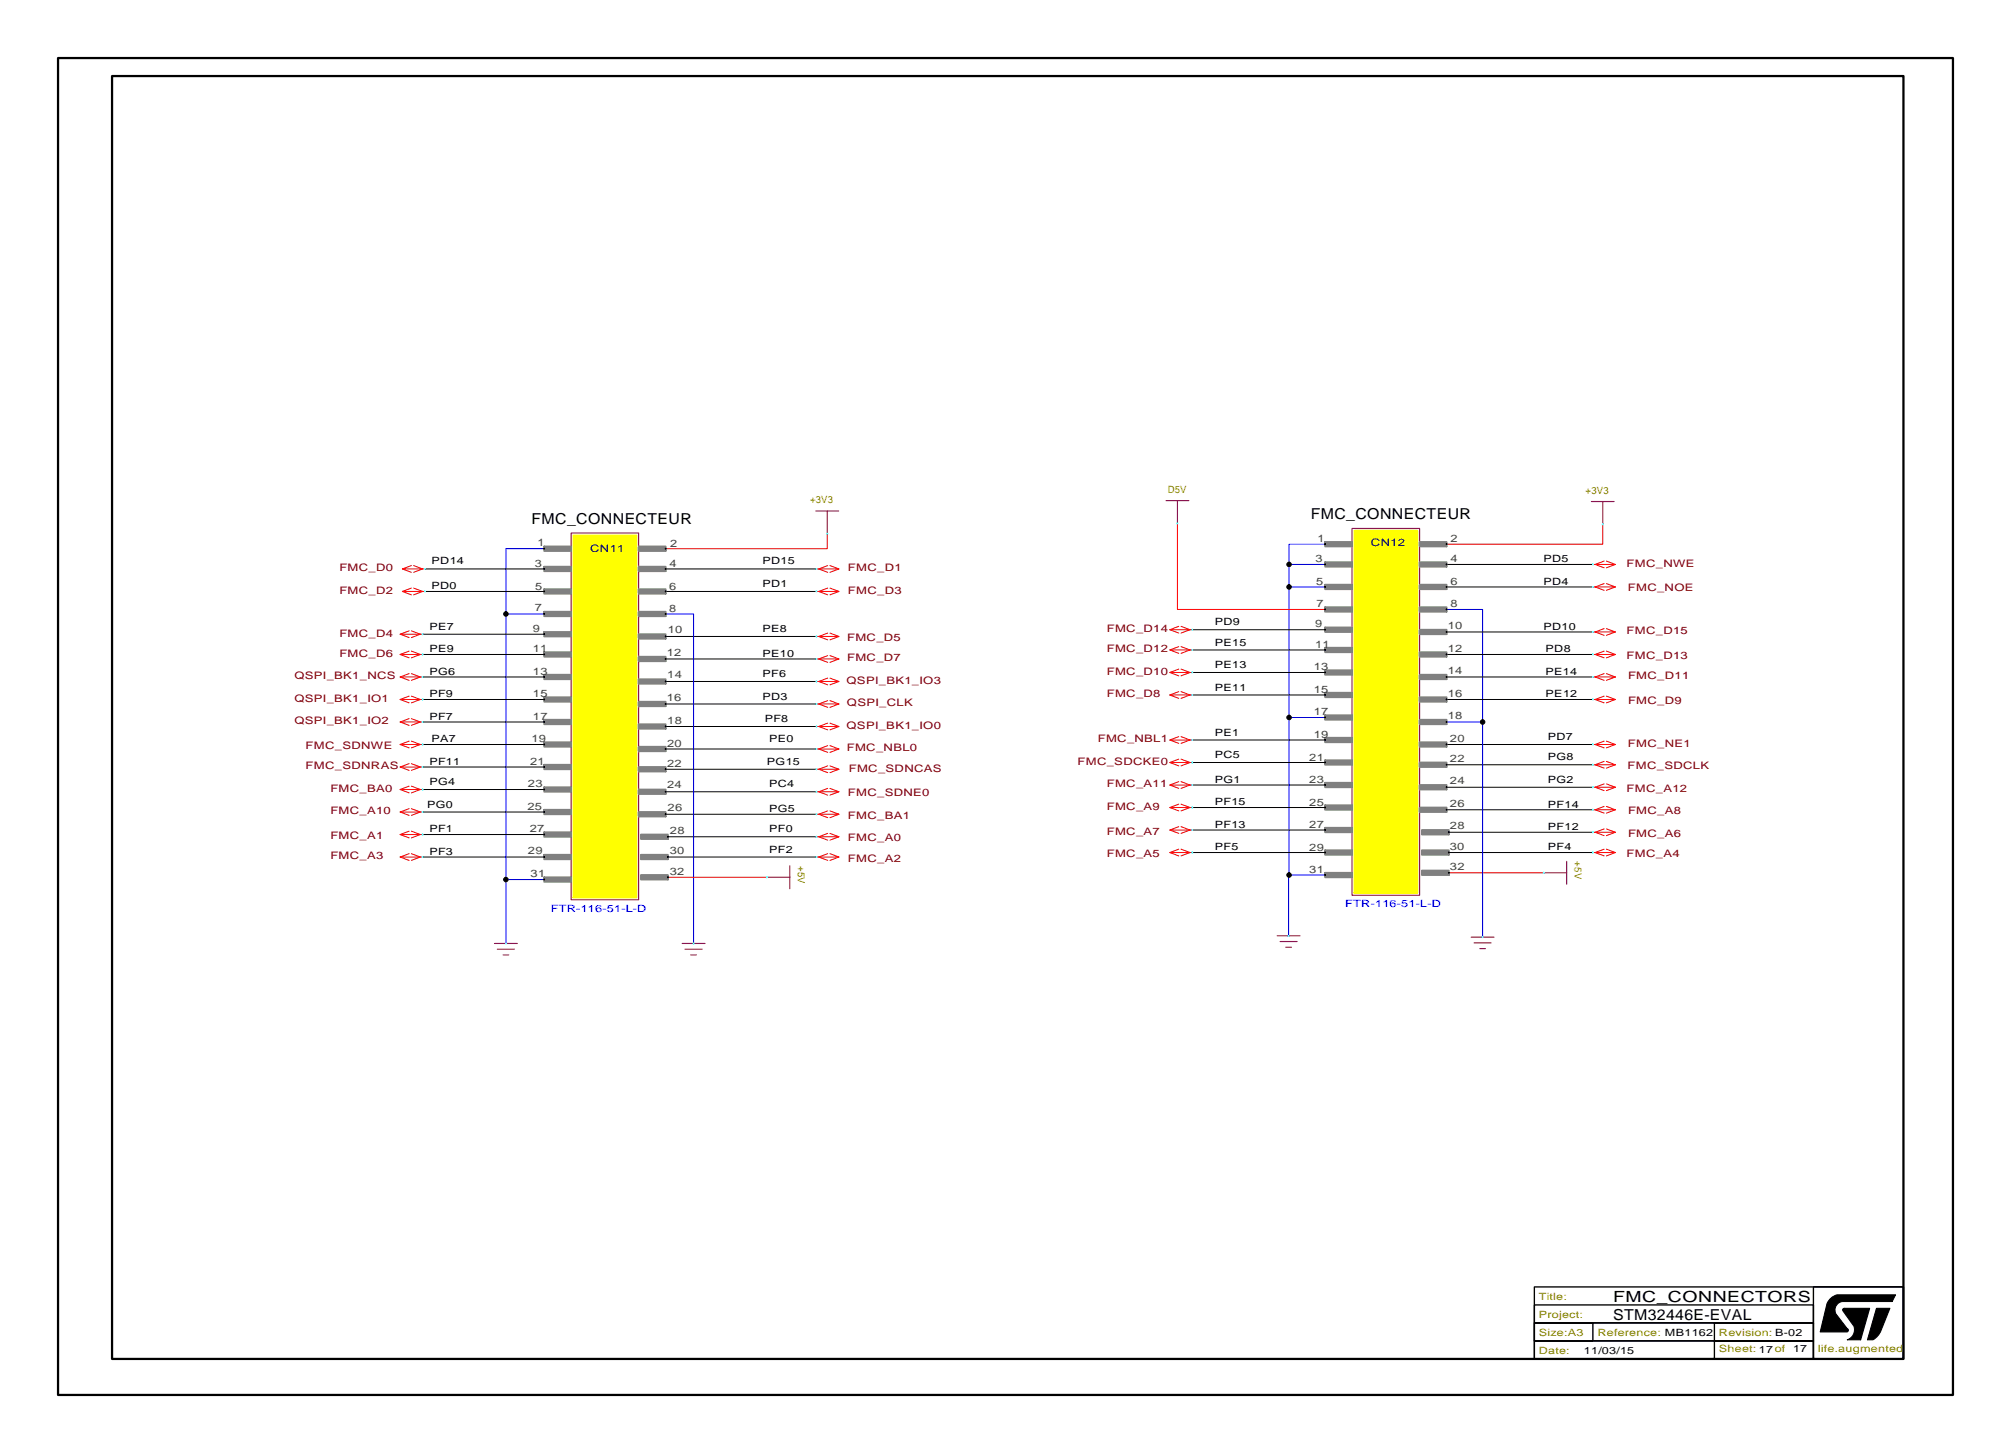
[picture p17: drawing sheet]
<svg xmlns="http://www.w3.org/2000/svg" width="447mm" height="323mm" viewBox="0 0 447 323" stroke-linecap="round" stroke-linejoin="round" font-family="sans-serif">
<defs><g id="words">
<g font-size="3.4">
<text x="118.1" y="116.5">FMC_CONNECTEUR</text>
<text x="291.2" y="115.3">FMC_CONNECTEUR</text>
<text x="358.4" y="293.2">STM32446E-EVAL</text>
<text x="358.4" y="289.1">FMC_CONNECTORS</text>
</g>
<g font-size="2.3" fill="#404040">
<text x="118.8" y="125.9">3</text>
<text x="119.4" y="121.2">1</text>
<text x="148.8" y="125.9">4</text>
<text x="148.9" y="121.6">2</text>
<text x="292.3" y="124.9">3</text>
<text x="292.7" y="120.3">1</text>
<text x="322.3" y="120.4">2</text>
<text x="322.3" y="124.9">4</text>
<text x="118.9" y="131">5</text>
<text x="148.7" y="131">6</text>
<text x="292.4" y="130">5</text>
<text x="322.3" y="129.9">6</text>
<text x="118.8" y="135.8">7</text>
<text x="148.7" y="135.9">8</text>
<text x="292.5" y="134.9">7</text>
<text x="322.3" y="134.9">8</text>
<text x="118.4" y="140.4">9</text>
<text x="148.3" y="140.7">10</text>
<text x="292.2" y="143.9">11</text>
<text x="292.2" y="139.4">9</text>
<text x="321.6" y="139.8">10</text>
<text x="118.4" y="144.9">11</text>
<text x="118.4" y="149.9">13</text>
<text x="148.1" y="145.6">12</text>
<text x="291.9" y="148.9">13</text>
<text x="321.6" y="144.8">12</text>
<text x="321.6" y="149.8">14</text>
<text x="118.4" y="154.9">15</text>
<text x="148.1" y="155.7">16</text>
<text x="148.2" y="150.5">14</text>
<text x="291.9" y="153.9">15</text>
<text x="321.6" y="154.8">16</text>
<text x="118.4" y="159.9">17</text>
<text x="148.2" y="160.9">18</text>
<text x="291.9" y="158.9">17</text>
<text x="321.6" y="159.8">18</text>
<text x="118.1" y="164.9">19</text>
<text x="148.2" y="165.9">20</text>
<text x="291.9" y="163.9">19</text>
<text x="322.1" y="164.7">20</text>
<text x="117.8" y="169.9">21</text>
<text x="148.2" y="170.3">22</text>
<text x="290.9" y="174">23</text>
<text x="290.9" y="169">21</text>
<text x="322.1" y="169.2">22</text>
<text x="117.2" y="180">25</text>
<text x="117.3" y="174.9">23</text>
<text x="148.2" y="175.1">24</text>
<text x="290.9" y="179">25</text>
<text x="322.1" y="179.2">26</text>
<text x="322.1" y="174.2">24</text>
<text x="117.7" y="184.9">27</text>
<text x="148.3" y="180.2">26</text>
<text x="148.8" y="185.2">28</text>
<text x="290.9" y="184">27</text>
<text x="322.1" y="184.2">28</text>
<text x="117.3" y="189.8">29</text>
<text x="148.8" y="189.8">30</text>
<text x="290.9" y="189">29</text>
<text x="322.1" y="188.7">30</text>
<text x="117.9" y="194.9">31</text>
<text x="148.8" y="194.3">32</text>
<text x="290.9" y="194">31</text>
<text x="322.1" y="193.2">32</text>
</g>
<g font-size="2.3" fill="#000080">
<text x="131.1" y="122.5">CN11</text>
<text x="304.6" y="121.4">CN12</text>
</g>
<g font-size="2.3" fill="#800000">
<text x="361.4" y="125.9">FMC_NWE</text>
<text x="75.4" y="131.9">FMC_D2</text>
<text x="75.4" y="126.9">FMC_D0</text>
<text x="188.4" y="131.9">FMC_D3</text>
<text x="188.4" y="126.9">FMC_D1</text>
<text x="361.7" y="131.4">FMC_NOE</text>
<text x="75.4" y="141.4">FMC_D4</text>
<text x="188.2" y="142.4">FMC_D5</text>
<text x="245.9" y="140.4">FMC_D14</text>
<text x="361.4" y="140.9">FMC_D15</text>
<text x="75.4" y="145.9">FMC_D6</text>
<text x="188.2" y="146.9">FMC_D7</text>
<text x="245.9" y="144.9">FMC_D12</text>
<text x="245.9" y="149.9">FMC_D10</text>
<text x="361.4" y="146.4">FMC_D13</text>
<text x="65.4" y="155.9">QSPI_BK1_IO1</text>
<text x="65.4" y="150.9">QSPI_BK1_NCS</text>
<text x="188.1" y="151.9">QSPI_BK1_IO3</text>
<text x="245.9" y="154.9">FMC_D8</text>
<text x="361.7" y="150.9">FMC_D11</text>
<text x="65.4" y="160.9">QSPI_BK1_IO2</text>
<text x="188.1" y="161.9">QSPI_BK1_IO0</text>
<text x="188.2" y="156.9">QSPI_CLK</text>
<text x="361.7" y="156.4">FMC_D9</text>
<text x="67.9" y="166.4">FMC_SDNWE</text>
<text x="188.1" y="166.9">FMC_NBL0</text>
<text x="243.9" y="164.9">FMC_NBL1</text>
<text x="361.7" y="165.9">FMC_NE1</text>
<text x="67.9" y="170.9">FMC_SDNRAS</text>
<text x="188.6" y="171.4">FMC_SDNCAS</text>
<text x="239.4" y="169.9">FMC_SDCKE0</text>
<text x="361.6" y="170.9">FMC_SDCLK</text>
<text x="73.4" y="175.9">FMC_BA0</text>
<text x="188.4" y="176.9">FMC_SDNE0</text>
<text x="245.9" y="179.9">FMC_A9</text>
<text x="245.9" y="174.9">FMC_A11</text>
<text x="361.4" y="175.9">FMC_A12</text>
<text x="73.4" y="180.9">FMC_A10</text>
<text x="188.4" y="181.9">FMC_BA1</text>
<text x="245.9" y="185.4">FMC_A7</text>
<text x="361.7" y="185.9">FMC_A6</text>
<text x="361.7" y="180.9">FMC_A8</text>
<text x="73.4" y="186.4">FMC_A1</text>
<text x="73.4" y="190.9">FMC_A3</text>
<text x="188.4" y="186.9">FMC_A0</text>
<text x="188.4" y="191.4">FMC_A2</text>
<text x="245.9" y="190.4">FMC_A5</text>
<text x="361.4" y="190.4">FMC_A4</text>
</g>
<g font-size="2.2" fill="#808000">
<text x="180" y="111.8">+3V3</text>
<text x="259.4" y="109.5">D5V</text>
<text x="352.3" y="109.7">+3V3</text>
<text x="349.8" y="191.4" transform="rotate(90 349.8 191.4)">+5V</text>
<text x="177.2" y="192.4" transform="rotate(90 177.2 192.4)">+5V</text>
<text x="341.9" y="292.9">Project:</text>
<text x="341.9" y="288.9">Title:</text>
<text x="341.9" y="296.9">Size:A3</text>
<text x="354.9" y="296.9">Reference: MB1162</text>
<text x="381.9" y="296.9">Revision: B-02</text>
<text x="341.9" y="300.9">Date:</text>
<text x="381.9" y="300.4">Sheet: 17of</text>
<text x="403.9" y="300.4">life.augmented</text>
</g>
<g font-size="2.2">
<text x="95.9" y="125.4">PD14</text>
<text x="169.4" y="125.4">PD15</text>
<text x="342.9" y="124.9">PD5</text>
<text x="95.9" y="130.9">PD0</text>
<text x="169.4" y="130.4">PD1</text>
<text x="342.9" y="129.9">PD4</text>
<text x="95.4" y="139.9">PE7</text>
<text x="169.4" y="140.4">PE8</text>
<text x="269.9" y="143.4">PE15</text>
<text x="269.9" y="138.9">PD9</text>
<text x="342.9" y="139.9">PD10</text>
<text x="95.4" y="144.9">PE9</text>
<text x="95.4" y="149.9">PG6</text>
<text x="169.4" y="145.9">PE10</text>
<text x="269.9" y="148.4">PE13</text>
<text x="343.4" y="149.9">PE14</text>
<text x="343.4" y="144.9">PD8</text>
<text x="95.4" y="154.9">PF9</text>
<text x="169.4" y="150.4">PF6</text>
<text x="169.4" y="155.4">PD3</text>
<text x="269.9" y="153.4">PE11</text>
<text x="343.4" y="154.9">PE12</text>
<text x="95.4" y="159.9">PF7</text>
<text x="169.9" y="160.4">PF8</text>
<text x="95.9" y="164.9">PA7</text>
<text x="170.9" y="164.9">PE0</text>
<text x="269.9" y="163.4">PE1</text>
<text x="343.9" y="164.4">PD7</text>
<text x="95.4" y="169.9">PF11</text>
<text x="170.4" y="169.9">PG15</text>
<text x="269.9" y="173.9">PG1</text>
<text x="269.9" y="168.4">PC5</text>
<text x="343.9" y="168.9">PG8</text>
<text x="343.9" y="173.9">PG2</text>
<text x="94.9" y="179.4">PG0</text>
<text x="95.4" y="174.4">PG4</text>
<text x="170.9" y="174.9">PC4</text>
<text x="269.9" y="178.9">PF15</text>
<text x="343.9" y="179.4">PF14</text>
<text x="95.4" y="184.9">PF1</text>
<text x="170.9" y="184.9">PF0</text>
<text x="170.9" y="180.4">PG5</text>
<text x="269.9" y="183.9">PF13</text>
<text x="343.9" y="184.4">PF12</text>
<text x="95.4" y="189.9">PF3</text>
<text x="170.9" y="189.4">PF2</text>
<text x="269.9" y="188.9">PF5</text>
<text x="343.9" y="188.9">PF4</text>
<text x="351.9" y="300.9">11/03/15</text>
<text x="398.4" y="300.4">17</text>
</g>
<g font-size="2.2" fill="#00f">
<text x="122.4" y="202.5">FTR-116-51-L-D</text>
<text x="298.9" y="201.4">FTR-116-51-L-D</text>
</g>
</g></defs>
<g fill="none" stroke="#000" stroke-width=".22">
<path d="M94.4 126.4h26.5M94.4 131.4h26.5M147.9 126.4h33.5M147.9 131.4h33.5M264.9 139.9h29.5M321.4 125.4h32.5M321.4 130.4h32.5M93.9 140.9h27M93.9 145.4h27M93.9 155.4h27M93.9 150.4h27M147.9 146.4h33.5"/>
<path d="M147.9 141.4h33.5M147.9 156.4h33.5M147.9 151.4h33.5M264.9 149.4h29.5M264.9 144.4h29.5M264.9 154.4h29.5M321.4 145.4h32.5M321.4 155.4h32.5M321.4 150.4h32.5M321.4 140.4h32.5M93.9 170.4h27M93.9 165.4h27"/>
<path d="M93.9 160.4h27M93.9 175.4h27M147.9 166.4h33.5M147.9 161.4h33.5M147.9 175.9h33.5M147.9 170.9h33.5M264.9 174.4h29.5M264.9 169.4h29.5M264.9 164.4h29.5M264.9 179.4h29.5M321.4 165.4h32.5M321.4 169.9h32.5"/>
<path d="M321.4 179.9h32.5M321.4 174.9h32.5M93.9 190.4h27M93.9 180.4h27M93.9 185.4h27M147.9 180.9h33.5M148.4 190.4h33M148.4 185.9h33M264.9 189.4h29.5M264.9 184.4h29.5M321.9 189.4h32M321.9 184.9h32"/>
</g>
<g fill="none" stroke="#00f" stroke-width=".22">
<path d="M112.4 136.4h8.5M112.4 136.4v73.2M120.9 121.9h-8.5v14.5M147.9 136.4h6.2v73.2M286.4 125.4v69M286.4 125.4h8M286.4 130.4h8M294.4 120.9h-8v4.5M321.4 135.4h8v25M286.4 159.4h8M321.4 160.4h8M329.4 160.4v47.8"/>
<path d="M112.4 195.4h8.5M286.4 194.4l-.1 13.5M286.4 194.4h8"/>
</g>
<g fill="none" stroke="#f00" stroke-width=".22">
<path d="M183.8 118.6v3.3h-35.9M261.6 116.3v19.1h32.8M356.1 116.5v4.4h-34.7M89.4 131.4l2 .7M89.4 126.4l2 .7M91.4 130.6l-2 .8h5M91.4 125.6l-2 .8h5M91.9 130.6l2 .8-2 .7M91.9 125.6l2 .8-2 .7M183.9 130.6l-2 .8 2 .7M183.9 125.6l-2 .8 2 .7M184.4 130.6l2 .8h-5"/>
<path d="M184.4 125.6l2 .8h-5M186.4 131.4l-2 .7M186.4 126.4l-2 .7M259.9 139.9l2 .7M261.9 139.1l-2 .8h5M262.4 139.1l2 .8-2 .7M356.4 139.6l-2 .8 2 .7M356.4 124.6l-2 .8 2 .7M356.4 129.6l-2 .8 2 .7M356.9 139.6l2 .8h-5M356.9 124.6l2 .8h-5M356.9 129.6l2 .8h-5"/>
<path d="M358.9 125.4l-2 .7M358.9 130.4l-2 .7M90.9 154.6l-2 .8M90.9 159.6l-2 .8M90.9 149.6l-2 .8M90.9 144.6l-2 .8M90.9 140.1l-2 .8M91.4 154.6l2 .8-2 .7M91.4 159.6l2 .8-2 .7M91.4 149.6l2 .8-2 .7M91.4 144.6l2 .8-2 .7M91.4 140.1l2 .8-2 .7"/>
<path d="M93.9 155.4h-5l2 .7M93.9 150.4h-5l2 .7M93.9 145.4h-5l2 .7M93.9 140.9h-5l2 .7M181.4 146.4h5l-2 .7M181.4 151.4h5l-2 .7M181.4 156.4h5l-2 .7M181.4 141.4h5l-2 .7M183.9 145.6l-2 .8 2 .7M183.9 150.6l-2 .8 2 .7M183.9 155.6l-2 .8 2 .7M183.9 140.6l-2 .8 2 .7"/>
<path d="M184.4 145.6l2 .8M184.4 150.6l2 .8M184.4 155.6l2 .8M184.4 140.6l2 .8M261.9 143.6l-2 .8M261.9 148.6l-2 .8M261.9 153.6l-2 .8M262.4 143.6l2 .8-2 .7M262.4 148.6l2 .8-2 .7M262.4 153.6l2 .8-2 .7M264.9 144.4h-5l2 .7M264.9 149.4h-5l2 .7"/>
<path d="M264.9 154.4h-5l2 .7M353.9 145.4h5l-2 .7M353.9 150.4h5l-2 .7M353.9 155.4h5l-2 .7M356.4 144.6l-2 .8 2 .7M356.4 149.6l-2 .8 2 .7M356.4 154.6l-2 .8 2 .7M356.9 144.6l2 .8M356.9 149.6l2 .8M356.9 154.6l2 .8M358.9 140.4l-2 .7M88.9 165.4l2 .7"/>
<path d="M88.9 170.4l2 .7M88.9 175.4l2 .7M90.9 164.6l-2 .8h5M90.9 169.6l-2 .8h5M90.9 174.6l-2 .8h5M90.9 179.6l-2 .8M91.4 164.6l2 .8-2 .7M91.4 169.6l2 .8-2 .7M91.4 174.6l2 .8-2 .7M91.4 179.6l2 .8-2 .7M93.9 160.4h-5l2 .7M181.4 170.9h5l-2 .7"/>
<path d="M181.4 161.4h5l-2 .7M181.4 166.4h5l-2 .7M183.9 175.1l-2 .8 2 .7M183.9 170.1l-2 .8 2 .7M183.9 160.6l-2 .8 2 .7M183.9 165.6l-2 .8 2 .7M184.4 175.1l2 .8h-5M184.4 170.1l2 .8M184.4 160.6l2 .8M184.4 165.6l2 .8M186.4 175.9l-2 .7M259.9 169.4l2 .7"/>
<path d="M259.9 179.4l2 .7M261.9 168.6l-2 .8h5M261.9 178.6l-2 .8h5M261.9 163.6l-2 .8M261.9 173.6l-2 .8M262.4 168.6l2 .8-2 .7M262.4 163.6l2 .8-2 .7M262.4 178.6l2 .8-2 .7M262.4 173.6l2 .8-2 .7M264.9 164.4h-5l2 .7M264.9 174.4h-5l2 .7M353.9 165.4h5l-2 .7"/>
<path d="M356.4 164.6l-2 .8 2 .7M356.4 169.1l-2 .8 2 .7M356.4 174.1l-2 .8 2 .7M356.4 179.1l-2 .8 2 .7M356.9 169.1l2 .8h-5M356.9 174.1l2 .8h-5M356.9 179.1l2 .8h-5M356.9 164.6l2 .8M358.9 169.9l-2 .7M358.9 174.9l-2 .7M358.9 179.9l-2 .7M88.9 185.4l2 .7"/>
<path d="M88.9 190.4l2 .7M90.9 184.6l-2 .8h5M90.9 189.6l-2 .8h5M91.4 184.6l2 .8-2 .7M91.4 189.6l2 .8-2 .7M93.9 180.4h-5l2 .7M148.4 194.9h22M183.9 180.1l-2 .8 2 .7M183.9 185.1l-2 .8 2 .7M183.9 189.6l-2 .8 2 .7M184.4 180.1l2 .8h-5M184.4 185.1l2 .8h-5"/>
<path d="M184.4 189.6l2 .8h-5M186.4 180.9l-2 .7M186.4 185.9l-2 .7M186.4 190.4l-2 .7M259.9 184.4l2 .7M259.9 189.4l2 .7M261.9 183.6l-2 .8h5M261.9 188.6l-2 .8h5M262.4 183.6l2 .8-2 .7M262.4 188.6l2 .8-2 .7M321.9 193.9h21.1M356.4 184.1l-2 .8 2 .7"/>
<path d="M356.4 188.6l-2 .8 2 .7M356.9 184.1l2 .8h-5M356.9 188.6l2 .8h-5M358.9 184.9l-2 .7M358.9 189.4l-2 .7"/>
</g>
<g fill="#ff0" stroke="#ff0" stroke-width=".38">
<path d="M300.9 117.9h14v80.5h-14z" fill-rule="evenodd"/>
<path d="M127.4 118.9h14v80.5h-14z" fill-rule="evenodd"/>
</g>
<g fill="none" stroke="#800080" stroke-width=".25">
<path d="M126.9 118.4h15v81.5h-15zM181.3 113.5h5M183.8 113.5v5.1M259.1 111.2h5M261.6 111.2v5.1M300.4 117.4h15v81.5h-15zM353.6 111.4h5M356.1 111.4v5.1M170.4 194.9h5.1M175.5 192.4v5M343 193.9h5.1M348.1 191.4v5"/>
<path d="M109.9 209.6h5M110.5 210.9h3.8M111.8 212.1h1.2M151.6 209.6h5M152.2 210.9h3.8M153.5 212.1h1.2M283.8 207.9h5M284.4 209.2h3.8M285.7 210.4h1.2M326.9 208.2h5M327.5 209.5h3.8M328.8 210.7h1.2"/>
</g>
<g fill="#000" stroke="#000" stroke-width=".22">
<path d="M409.5 290.7l5.9-.1-2 7h-3a2.37 2.37 0 0 0 1.5-3l-2.5-3.5z" fill-rule="evenodd"/>
<path d="M416.9 290.6h3l-2 5-.5 1a2.34 2.34 0 0 1-2.5 1z" fill-rule="evenodd"/>
<path d="M406.8 288.4l1.3-.8h13l-.7 1.5h-11a1.88 1.88 0 0 0-1.5 2.8l2.5 3.2a.4 .4 0 0 1 .3 .4 .4 .4 0 0 1-.3 .4h-6l1.5-6.3z" fill-rule="evenodd"/>
<circle cx="112.4" cy="136.4" r=".5"/>
<circle cx="120.9" cy="121.9" r=".1"/>
<circle cx="120.9" cy="136.4" r=".1"/>
<circle cx="120.9" cy="126.4" r=".1"/>
<circle cx="120.9" cy="131.4" r=".1"/>
<circle cx="147.9" cy="121.9" r=".1"/>
<circle cx="147.9" cy="136.4" r=".1"/>
<circle cx="147.9" cy="126.4" r=".1"/>
<circle cx="147.9" cy="131.4" r=".1"/>
<circle cx="286.4" cy="130.4" r=".5"/>
<circle cx="286.4" cy="125.4" r=".5"/>
<circle cx="294.4" cy="125.4" r=".1"/>
<circle cx="294.4" cy="135.4" r=".1"/>
<circle cx="294.4" cy="139.9" r=".1"/>
<circle cx="294.4" cy="120.9" r=".1"/>
<circle cx="294.4" cy="130.4" r=".1"/>
<circle cx="321.4" cy="125.4" r=".1"/>
<circle cx="321.4" cy="135.4" r=".1"/>
<circle cx="321.4" cy="120.9" r=".1"/>
<circle cx="321.4" cy="130.4" r=".1"/>
<circle cx="120.9" cy="145.4" r=".1"/>
<circle cx="120.9" cy="140.9" r=".1"/>
<circle cx="120.9" cy="150.4" r=".1"/>
<circle cx="120.9" cy="155.4" r=".1"/>
<circle cx="147.9" cy="141.4" r=".1"/>
<circle cx="147.9" cy="151.4" r=".1"/>
<circle cx="147.9" cy="146.4" r=".1"/>
<circle cx="147.9" cy="156.4" r=".1"/>
<circle cx="286.4" cy="159.4" r=".5"/>
<circle cx="294.4" cy="149.4" r=".1"/>
<circle cx="294.4" cy="154.4" r=".1"/>
<circle cx="294.4" cy="159.4" r=".1"/>
<circle cx="294.4" cy="144.4" r=".1"/>
<circle cx="321.4" cy="150.4" r=".1"/>
<circle cx="321.4" cy="145.4" r=".1"/>
<circle cx="321.4" cy="140.4" r=".1"/>
<circle cx="321.4" cy="155.4" r=".1"/>
<circle cx="120.9" cy="170.4" r=".1"/>
<circle cx="120.9" cy="160.4" r=".1"/>
<circle cx="120.9" cy="175.4" r=".1"/>
<circle cx="120.9" cy="165.4" r=".1"/>
<circle cx="147.9" cy="175.9" r=".1"/>
<circle cx="147.9" cy="166.4" r=".1"/>
<circle cx="147.9" cy="161.4" r=".1"/>
<circle cx="147.9" cy="170.9" r=".1"/>
<circle cx="294.4" cy="179.4" r=".1"/>
<circle cx="294.4" cy="174.4" r=".1"/>
<circle cx="294.4" cy="164.4" r=".1"/>
<circle cx="294.4" cy="169.4" r=".1"/>
<circle cx="321.4" cy="160.4" r=".1"/>
<circle cx="321.4" cy="174.9" r=".1"/>
<circle cx="321.4" cy="179.9" r=".1"/>
<circle cx="321.4" cy="165.4" r=".1"/>
<circle cx="321.4" cy="169.9" r=".1"/>
<circle cx="329.4" cy="160.4" r=".5"/>
<circle cx="112.4" cy="195.4" r=".5"/>
<circle cx="120.9" cy="185.4" r=".1"/>
<circle cx="120.9" cy="195.4" r=".1"/>
<circle cx="120.9" cy="180.4" r=".1"/>
<circle cx="120.9" cy="190.4" r=".1"/>
<circle cx="147.9" cy="180.9" r=".1"/>
<circle cx="148.4" cy="185.9" r=".1"/>
<circle cx="148.4" cy="194.9" r=".1"/>
<circle cx="148.4" cy="190.4" r=".1"/>
<circle cx="286.4" cy="194.4" r=".5"/>
<circle cx="294.4" cy="189.4" r=".1"/>
<circle cx="294.4" cy="194.4" r=".1"/>
<circle cx="294.4" cy="184.4" r=".1"/>
<circle cx="321.9" cy="189.4" r=".1"/>
<circle cx="321.9" cy="184.9" r=".1"/>
<circle cx="321.9" cy="193.9" r=".1"/>
</g>
<path d="M340.9 297.9h62v4h-62zM340.9 293.9h62v4h-62zM340.9 293.9h13v4h-13zM340.9 289.9h62v4h-62zM340.9 285.9h82v16h-82zM380.9 293.9h22v4h-22zM380.9 297.9h22v4h-22zM402.9 285.9h20v16h-20z" fill="none" stroke="#000" stroke-width=".3"/>
<path d="M12.9 12.9h421v297h-421zM24.9 16.9h398v285h-398z" fill="none" stroke="#000" stroke-width=".5"/>
<g fill="#0ff" stroke="#0ff" stroke-width=".22">
<circle cx="353.9" cy="145.4" r=".1"/>
<circle cx="353.9" cy="140.4" r=".1"/>
<circle cx="353.9" cy="150.4" r=".1"/>
<circle cx="353.9" cy="155.4" r=".1"/>
<circle cx="264.9" cy="169.4" r=".1"/>
<circle cx="353.9" cy="165.4" r=".1"/>
<circle cx="264.9" cy="144.4" r=".1"/>
<circle cx="264.9" cy="149.4" r=".1"/>
<circle cx="264.9" cy="154.4" r=".1"/>
<circle cx="264.9" cy="139.9" r=".1"/>
<circle cx="181.4" cy="175.9" r=".1"/>
<circle cx="181.4" cy="146.4" r=".1"/>
<circle cx="93.9" cy="185.4" r=".1"/>
<circle cx="93.9" cy="190.4" r=".1"/>
<circle cx="264.9" cy="184.4" r=".1"/>
<circle cx="264.9" cy="164.4" r=".1"/>
<circle cx="264.9" cy="179.4" r=".1"/>
<circle cx="264.9" cy="174.4" r=".1"/>
<circle cx="264.9" cy="189.4" r=".1"/>
<circle cx="181.4" cy="151.4" r=".1"/>
<circle cx="181.4" cy="156.4" r=".1"/>
<circle cx="181.4" cy="131.4" r=".1"/>
<circle cx="181.4" cy="126.4" r=".1"/>
<circle cx="181.4" cy="170.9" r=".1"/>
<circle cx="353.9" cy="125.4" r=".1"/>
<circle cx="353.9" cy="169.9" r=".1"/>
<circle cx="353.9" cy="184.9" r=".1"/>
<circle cx="353.9" cy="130.4" r=".1"/>
<circle cx="353.9" cy="189.4" r=".1"/>
<circle cx="181.4" cy="180.9" r=".1"/>
<circle cx="353.9" cy="174.9" r=".1"/>
<circle cx="181.4" cy="185.9" r=".1"/>
<circle cx="181.4" cy="190.4" r=".1"/>
<circle cx="93.9" cy="155.4" r=".1"/>
<circle cx="93.9" cy="160.4" r=".1"/>
<circle cx="93.9" cy="165.4" r=".1"/>
<circle cx="94.4" cy="131.4" r=".1"/>
<circle cx="93.9" cy="150.4" r=".1"/>
<circle cx="93.9" cy="145.4" r=".1"/>
<circle cx="93.9" cy="140.9" r=".1"/>
<circle cx="93.9" cy="170.4" r=".1"/>
<circle cx="94.4" cy="126.4" r=".1"/>
<circle cx="181.4" cy="161.4" r=".1"/>
<circle cx="181.4" cy="166.4" r=".1"/>
<circle cx="181.4" cy="141.4" r=".1"/>
<circle cx="93.9" cy="175.4" r=".1"/>
<circle cx="93.9" cy="180.4" r=".1"/>
<circle cx="353.9" cy="179.9" r=".1"/>
<circle cx="112.4" cy="209.6" r=".1"/>
<circle cx="261.6" cy="116.3" r=".1"/>
<circle cx="343" cy="193.9" r=".1"/>
<circle cx="356.1" cy="116.5" r=".1"/>
<circle cx="329.4" cy="208.2" r=".1"/>
<circle cx="154.1" cy="209.6" r=".1"/>
<circle cx="183.8" cy="118.6" r=".1"/>
<circle cx="170.4" cy="194.9" r=".1"/>
<circle cx="286.3" cy="207.9" r=".1"/>
</g>
<g fill="#808080" stroke="#808080" stroke-width=".4">
<path d="M141.9 135.9h6v1h-6z" fill-rule="evenodd"/>
<path d="M120.9 135.9h6v1h-6z" fill-rule="evenodd"/>
<path d="M120.9 140.4h6v1h-6z" fill-rule="evenodd"/>
<path d="M141.9 155.9h6v1h-6z" fill-rule="evenodd"/>
<path d="M120.9 144.9h6v1h-6z" fill-rule="evenodd"/>
<path d="M141.9 175.4h6v1h-6z" fill-rule="evenodd"/>
<path d="M141.9 180.4h6v1h-6z" fill-rule="evenodd"/>
<path d="M120.9 189.9h6v1h-6z" fill-rule="evenodd"/>
<path d="M142.4 194.4h6v1h-6z" fill-rule="evenodd"/>
<path d="M120.9 194.9h6v1h-6z" fill-rule="evenodd"/>
<path d="M142.4 189.9h6v1h-6z" fill-rule="evenodd"/>
<path d="M141.9 160.9h6v1h-6z" fill-rule="evenodd"/>
<path d="M142.4 185.4h6v1h-6z" fill-rule="evenodd"/>
<path d="M141.9 140.9h6v1h-6z" fill-rule="evenodd"/>
<path d="M141.9 125.9h6v1h-6z" fill-rule="evenodd"/>
<path d="M141.9 121.4h6v1h-6z" fill-rule="evenodd"/>
<path d="M141.9 150.9h6v1h-6z" fill-rule="evenodd"/>
<path d="M120.9 159.9h6v1h-6z" fill-rule="evenodd"/>
<path d="M120.9 164.9h6v1h-6z" fill-rule="evenodd"/>
<path d="M120.9 169.9h6v1h-6z" fill-rule="evenodd"/>
<path d="M120.9 174.9h6v1h-6z" fill-rule="evenodd"/>
<path d="M120.9 149.9h6v1h-6z" fill-rule="evenodd"/>
<path d="M120.9 184.9h6v1h-6z" fill-rule="evenodd"/>
<path d="M120.9 125.9h6v1h-6z" fill-rule="evenodd"/>
<path d="M141.9 145.9h6v1h-6z" fill-rule="evenodd"/>
<path d="M120.9 154.9h6v1h-6z" fill-rule="evenodd"/>
<path d="M141.9 165.9h6v1h-6z" fill-rule="evenodd"/>
<path d="M120.9 179.9h6v1h-6z" fill-rule="evenodd"/>
<path d="M141.9 170.4h6v1h-6z" fill-rule="evenodd"/>
<path d="M120.9 121.4h6v1h-6z" fill-rule="evenodd"/>
<path d="M141.9 130.9h6v1h-6z" fill-rule="evenodd"/>
<path d="M120.9 130.9h6v1h-6z" fill-rule="evenodd"/>
<path d="M294.4 173.9h6v1h-6z" fill-rule="evenodd"/>
<path d="M294.4 178.9h6v1h-6z" fill-rule="evenodd"/>
<path d="M294.4 168.9h6v1h-6z" fill-rule="evenodd"/>
<path d="M294.4 193.9h6v1h-6z" fill-rule="evenodd"/>
<path d="M294.4 143.9h6v1h-6z" fill-rule="evenodd"/>
<path d="M315.9 193.4h6v1h-6z" fill-rule="evenodd"/>
<path d="M294.4 158.9h6v1h-6z" fill-rule="evenodd"/>
<path d="M294.4 148.9h6v1h-6z" fill-rule="evenodd"/>
<path d="M315.9 188.9h6v1h-6z" fill-rule="evenodd"/>
<path d="M294.4 183.9h6v1h-6z" fill-rule="evenodd"/>
<path d="M315.9 184.4h6v1h-6z" fill-rule="evenodd"/>
<path d="M294.4 139.4h6v1h-6z" fill-rule="evenodd"/>
<path d="M294.4 188.9h6v1h-6z" fill-rule="evenodd"/>
<path d="M315.4 159.9h6v1h-6z" fill-rule="evenodd"/>
<path d="M294.4 129.9h6v1h-6z" fill-rule="evenodd"/>
<path d="M315.4 120.4h6v1h-6z" fill-rule="evenodd"/>
<path d="M315.4 124.9h6v1h-6z" fill-rule="evenodd"/>
<path d="M294.4 134.9h6v1h-6z" fill-rule="evenodd"/>
<path d="M315.4 179.4h6v1h-6z" fill-rule="evenodd"/>
<path d="M315.4 164.9h6v1h-6z" fill-rule="evenodd"/>
<path d="M294.4 153.9h6v1h-6z" fill-rule="evenodd"/>
<path d="M294.4 163.9h6v1h-6z" fill-rule="evenodd"/>
<path d="M294.4 120.4h6v1h-6z" fill-rule="evenodd"/>
<path d="M294.4 124.9h6v1h-6z" fill-rule="evenodd"/>
<path d="M315.4 129.9h6v1h-6z" fill-rule="evenodd"/>
<path d="M315.4 134.9h6v1h-6z" fill-rule="evenodd"/>
<path d="M315.4 139.9h6v1h-6z" fill-rule="evenodd"/>
<path d="M315.4 144.9h6v1h-6z" fill-rule="evenodd"/>
<path d="M315.4 149.9h6v1h-6z" fill-rule="evenodd"/>
<path d="M315.4 154.9h6v1h-6z" fill-rule="evenodd"/>
<path d="M315.4 169.4h6v1h-6z" fill-rule="evenodd"/>
<path d="M315.4 174.4h6v1h-6z" fill-rule="evenodd"/>
</g>
<use href="#words"/>
</svg>
